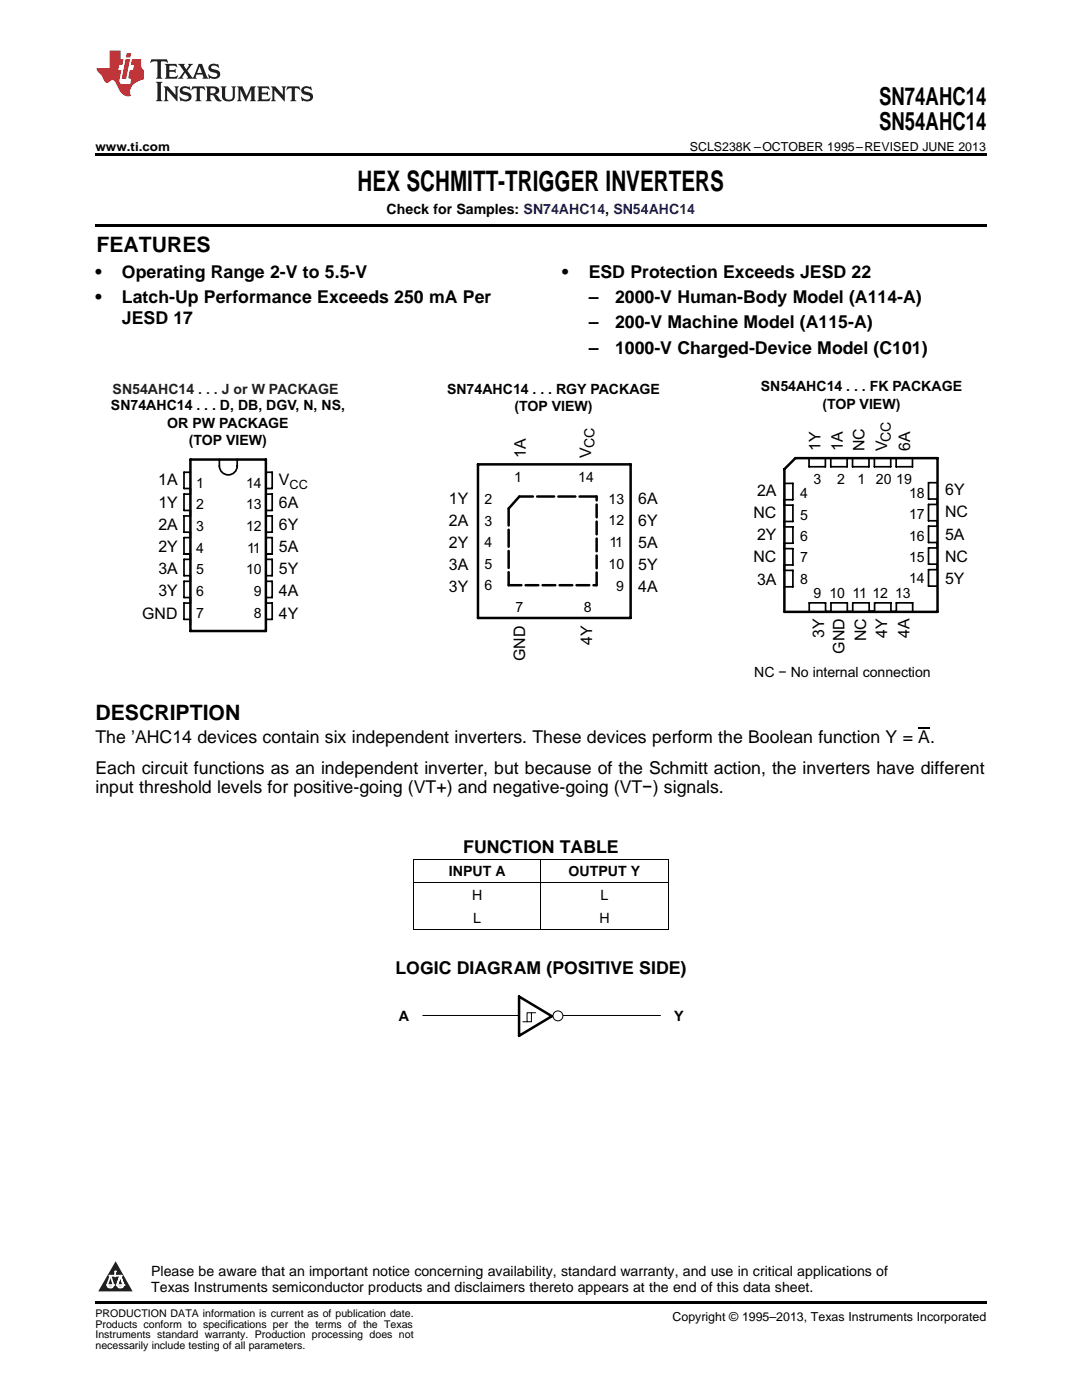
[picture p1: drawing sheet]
<svg xmlns="http://www.w3.org/2000/svg" width="216mm" height="279mm" viewBox="0 0 216 279" stroke-linecap="round" stroke-linejoin="round" font-family="sans-serif">
<defs><g id="words">
<text font-size="5.6" x="71.4" y="38.1">HEX SCHMITT-TRIGGER INVERTERS</text>
<g font-size="4.9">
<text x="175.4" y="21">SN74AHC14</text>
<text x="175.4" y="25.9">SN54AHC14</text>
</g>
<g font-size="4.2">
<text x="19.2" y="50.3">FEATURES</text>
<text x="19" y="143.7">DESCRIPTION</text>
</g>
<g font-size="3.5">
<text x="19" y="55.4">•</text>
<text x="24.3" y="55.4">Operating Range 2-V to 5.5-V</text>
<text x="112.2" y="55.4">•</text>
<text x="117.5" y="55.4">ESD Protection Exceeds JESD 22</text>
<text x="19" y="60.5">•</text>
<text x="24.3" y="60.5">Latch-Up Performance Exceeds 250 mA Per</text>
<text x="24.3" y="64.7">JESD 17</text>
<text x="117.5" y="60.5">–</text>
<text x="117.5" y="65.5">–</text>
<text x="122.7" y="60.5">2000-V Human-Body Model (A114-A)</text>
<text x="122.7" y="65.5">200-V Machine Model (A115-A)</text>
<text x="117.5" y="70.6">–</text>
<text x="122.7" y="70.6">1000-V Charged-Device Model (C101)</text>
<text x="19" y="148.4">The ’AHC14 devices contain six independent inverters. These devices perform the Boolean function Y = A.</text>
<text x="19" y="154.4">Each circuit functions as an independent inverter, but because of the Schmitt action, the inverters have different</text>
<text x="19" y="158.3">input threshold levels for positive-going (VT+) and negative-going (VT−) signals.</text>
<text x="92.4" y="170.3">FUNCTION TABLE</text>
<text x="78.9" y="194.3">LOGIC DIAGRAM (POSITIVE SIDE)</text>
</g>
<g font-size="3.2">
<text x="105" y="91.3" transform="rotate(-90 105 91.3)">1A</text>
<text x="117.9" y="91.3" transform="rotate(-90 117.9 91.3)">V</text>
<text x="163.7" y="90.1" transform="rotate(-90 163.7 90.1)">1Y</text>
<text x="168.2" y="90.1" transform="rotate(-90 168.2 90.1)">1A</text>
<text x="172.5" y="90.1" transform="rotate(-90 172.5 90.1)">NC</text>
<text x="177" y="90.1" transform="rotate(-90 177 90.1)">V</text>
<text x="181.6" y="90.1" transform="rotate(-90 181.6 90.1)">6A</text>
<text x="31.6" y="96.9">1A</text>
<text x="31.6" y="101.3">1Y</text>
<text x="55.7" y="96.9">V</text>
<text x="55.7" y="101.3">6A</text>
<text x="89.6" y="100.5">1Y</text>
<text x="127.4" y="100.5">6A</text>
<text x="151.1" y="98.9">2A</text>
<text x="188.6" y="98.8">6Y</text>
<text x="31.6" y="105.8">2A</text>
<text x="55.7" y="105.8">6Y</text>
<text x="89.6" y="104.9">2A</text>
<text x="127.4" y="104.9">6Y</text>
<text x="150.3" y="103.4">NC</text>
<text x="151.1" y="107.8">2Y</text>
<text x="188.6" y="103.3">NC</text>
<text x="188.6" y="107.7">5A</text>
<text x="31.6" y="110.2">2Y</text>
<text x="55.7" y="110.2">5A</text>
<text x="89.6" y="109.3">2Y</text>
<text x="89.6" y="113.7">3A</text>
<text x="127.4" y="109.3">5A</text>
<text x="127.4" y="113.7">5Y</text>
<text x="150.3" y="112.2">NC</text>
<text x="188.6" y="112.1">NC</text>
<text x="31.6" y="114.6">3A</text>
<text x="31.6" y="119">3Y</text>
<text x="55.7" y="114.6">5Y</text>
<text x="55.7" y="119">4A</text>
<text x="89.6" y="118.1">3Y</text>
<text x="127.4" y="118.1">4A</text>
<text x="151.1" y="116.7">3A</text>
<text x="188.6" y="116.6">5Y</text>
<text x="28.4" y="123.5">GND</text>
<text x="55.7" y="123.5">4Y</text>
<text x="104.8" y="131.9" transform="rotate(-90 104.8 131.9)">GND</text>
<text x="118.2" y="128.7" transform="rotate(-90 118.2 128.7)">4Y</text>
<text x="164.5" y="127.3" transform="rotate(-90 164.5 127.3)">3Y</text>
<text x="168.5" y="130.5" transform="rotate(-90 168.5 130.5)">GND</text>
<text x="172.8" y="128" transform="rotate(-90 172.8 128)">NC</text>
<text x="177" y="127.3" transform="rotate(-90 177 127.3)">4Y</text>
<text x="181.5" y="127.3" transform="rotate(-90 181.5 127.3)">4A</text>
</g>
<g font-size="2.9">
<text x="79.6" y="203.7">A</text>
<text x="134.5" y="203.7">Y</text>
</g>
<g font-size="2.8">
<text x="77.2" y="42.7">Check for Samples: SN74AHC14, SN54AHC14</text>
<text x="22.1" y="81.9">SN74AHC14 . . . D, DB, DGV, N, NS,</text>
<text x="89.2" y="78.6">SN74AHC14 . . . RGY PACKAGE</text>
<text x="102.7" y="82.1">(TOP VIEW)</text>
<text x="151.8" y="78">SN54AHC14 . . . FK PACKAGE</text>
<text x="164.1" y="81.6">(TOP VIEW)</text>
<text x="33.4" y="85.4">OR PW PACKAGE</text>
<text x="37.7" y="88.9">(TOP VIEW)</text>
<text x="118.6" y="89.4" transform="rotate(-90 118.6 89.4)">CC</text>
<text x="177.8" y="88.3" transform="rotate(-90 177.8 88.3)">CC</text>
<text x="39.1" y="97.3">1</text>
<text x="39.1" y="101.6">2</text>
<text x="49.1" y="97.3">14</text>
<text x="49.1" y="101.6">13</text>
<text x="96.7" y="100.7">2</text>
<text x="102.6" y="96.2">1</text>
<text x="115.4" y="96.2">14</text>
<text x="121.4" y="100.5">13</text>
<text x="159.7" y="99.4">4</text>
<text x="162.3" y="96.6">3</text>
<text x="167.1" y="96.6">2</text>
<text x="171.1" y="96.6">1</text>
<text x="174.8" y="96.6">20 19</text>
<text x="181.4" y="99.3">18</text>
<text x="39.1" y="106">3</text>
<text x="49.1" y="106">12</text>
<text x="96.7" y="104.9">3</text>
<text x="121.4" y="104.9">12</text>
<text x="159.7" y="103.7">5</text>
<text x="159.7" y="108">6</text>
<text x="181.4" y="103.6">17</text>
<text x="181.4" y="107.9">16</text>
<text x="39.1" y="110.3">4</text>
<text x="49.3" y="110.3">11</text>
<text x="96.7" y="109.2">4</text>
<text x="96.7" y="113.5">5</text>
<text x="121.4" y="113.5">10</text>
<text x="121.6" y="109.2">11</text>
<text x="159.7" y="112.3">7</text>
<text x="181.4" y="112.2">15</text>
<text x="39.1" y="114.6">5</text>
<text x="39.1" y="119">6</text>
<text x="49.1" y="114.6">10</text>
<text x="50.7" y="119">9</text>
<text x="96.7" y="117.8">6</text>
<text x="123" y="117.9">9</text>
<text x="159.7" y="116.5">8</text>
<text x="162.3" y="119.4">9 10 11 12 13</text>
<text x="181.4" y="116.4">14</text>
<text x="39.1" y="123.3">7</text>
<text x="50.7" y="123.3">8</text>
<text x="102.9" y="122.2">7</text>
<text x="116.5" y="122.2">8</text>
<text x="150.5" y="135.2">NC − No internal connection</text>
<text x="89.6" y="174.9">INPUT A</text>
<text x="94.2" y="179.6">H</text>
<text x="113.5" y="174.9">OUTPUT Y</text>
<text x="119.8" y="179.6">L</text>
<text x="94.4" y="184.2">L</text>
<text x="119.6" y="184.2">H</text>
<text x="30.2" y="254.7">Please be aware that an important notice concerning availability, standard warranty, and use in critical applications of</text>
<text x="30.2" y="257.9">Texas Instruments semiconductor products and disclaimers thereto appears at the end of this data sheet.</text>
</g>
<text font-size="2.8" fill="#231f20" x="22.5" y="78.5">SN54AHC14 . . . J or W PACKAGE</text>
<g font-size="2.5">
<text x="19" y="30.1">www.ti.com</text>
<text x="137.7" y="30.1">SCLS238K –OCTOBER 1995–REVISED JUNE 2013</text>
<text x="57.8" y="97.5">CC</text>
<text x="134.2" y="263.6">Copyright © 1995–2013, Texas Instruments Incorporated</text>
</g>
<g font-size="2.1">
<text x="19" y="262.9">PRODUCTION DATA information is current as of publication date.</text>
<text x="19" y="265">Products conform to specifications per the terms of the Texas</text>
<text x="19" y="267.1">Instruments standard warranty. Production processing does not</text>
<text x="19" y="269.2">necessarily include testing of all parameters.</text>
</g>
<text font-size=".4" fill="#fff" x="19" y="50.2">1</text>
</g></defs>
<path d="M19 259.7h177.8v.5h-177.8z" fill="#000"/>
<path d="M23.1 251.7l3.4 6h-6.9z" fill="#231f20"/>
<path d="M21.4 256.5h1.2l-.3 .5h-.3a.55 .55 0 0 1-.6-.5z" fill-rule="evenodd" fill="#fff"/>
<path d="M21.4 256.5h1.2l-.3 .5h-.3a.55 .55 0 0 1-.6-.5z" fill="none" stroke="#231f20" stroke-width=".34"/>
<path d="M21.4 256.5h1.2l-.3 .5h-.5z" fill="none" stroke="#fff" stroke-width=".34"/>
<path d="M23 254.7h.1" fill="none" stroke="#fff" stroke-width=".34"/>
<path d="M23 253.7v1z" fill="#fff"/>
<path d="M23 253.7v1z" fill="none" stroke="#fff" stroke-width=".34"/>
<circle cx="23" cy="253.7" r=".17" fill="#fff"/>
<path d="M21.9 254.6h.1" fill="none" stroke="#fff" stroke-width=".34"/>
<path d="M21.9 254.6h2.3z" fill="#fff"/>
<path d="M21.9 254.6h2.3z" fill="none" stroke="#fff" stroke-width=".34"/>
<circle cx="24.2" cy="254.6" r=".17" fill="#fff"/>
<path d="M23.3 256.5h.1" fill="none" stroke="#fff" stroke-width=".34"/>
<path d="M24 254.6l-.7 1.9z" fill="#fff"/>
<path d="M24 254.6l-.7 1.9z" fill="none" stroke="#fff" stroke-width=".34"/>
<path d="M24 254.6l.7 1.9z" fill="#fff"/>
<path d="M24 254.6l.7 1.9z" fill="none" stroke="#fff" stroke-width=".34"/>
<path d="M24.6 256.5h.1" fill="none" stroke="#fff" stroke-width=".34"/>
<circle cx="21.4" cy="256.5" r=".17" fill="#fff"/>
<path d="M22.1 254.6l-.7 1.9z" fill="#fff"/>
<path d="M22.1 254.6l-.7 1.9z" fill="none" stroke="#fff" stroke-width=".34"/>
<path d="M22.1 254.6l.5 1.9z" fill="#fff"/>
<path d="M22.1 254.6l.5 1.9z" fill="none" stroke="#fff" stroke-width=".34"/>
<circle cx="22.6" cy="256.5" r=".17" fill="#fff"/>
<path d="M23.4 256.5h1.3a.65 .65 0 0 1-.7 .5 .65 .65 0 0 1-.6-.5z" fill-rule="evenodd" fill="#fff"/>
<path d="M23.4 256.5h1.3a.65 .65 0 0 1-.7 .5 .65 .65 0 0 1-.6-.5z" fill="none" stroke="#231f20" stroke-width=".34"/>
<path d="M23.4 256.5h1.3l-.4 .5h-.6z" fill="none" stroke="#fff" stroke-width=".34"/>
<path d="M23.3 256.5h.1" fill="none" stroke="#fff" stroke-width=".34"/>
<circle cx="24.7" cy="256.5" r=".17" fill="#fff"/>
<path d="M84.4 202.7h19.2M112.3 202.7h19.5" fill="none" stroke="#000" stroke-width=".2"/>
<path d="M103.6 198.9l6.5 3.9-6.5 3.9z" fill="none" stroke="#000" stroke-width=".5"/>
<path d="M105.2 202.1h.8v1.8h-.8z" fill="#fff"/>
<path d="M104.3 203.9h.9zM105.2 202.1h.8v1.8h-.8zM106 202.1h.9" fill="none" stroke="#000" stroke-width=".2"/>
<circle cx="111.3" cy="202.7" r=".99" fill="#fff"/>
<g fill="none" stroke="#000" stroke-width=".2">
<path d="M82.5 176.1h50.8M82.5 171.5h50.8M82.6 171.5v14M107.9 171.5v14M133.3 171.5v14M82.5 185.4h50.8"/>
<circle cx="111.3" cy="202.7" r=".99"/>
</g>
<g fill="none" stroke="#000" stroke-width=".34">
<path d="M38 94.3h-1.3v3.2h1.3v1.1h-1.3v3.3h1.3v1.1h-1.3v3.2h1.3v1.1h-1.3v3.2M43.8 91.7a2.59 2.59 0 0 0 .9 2.8 1.78 1.78 0 0 0 2.6-1.5v-1.3M53.1 94.3h1.2v3.2h-1.2v1.1h1.2v3.3h-1.2v1.1h1.2v3.2h-1.2v1.1h1.2v3.2M156.5 96.5h1.7v3.2h-1.7v1.1h1.7v3.3h-1.7v1.1h1.7v3.2h-1.7v1.1h1.7v3.3h-1.7v1h1.7v3.3h-1.7M161.4 91.4v1.8h3.3v-1.8h1.1v1.8h3.2v-1.8h1.1v1.8h3.3v-1.8h1.1v1.8h3.2v-1.8h1.1v1.8h3.3v-1.8M187 96.3h-1.7v3.3h1.7v1.1h-1.7v3.2h1.7v1.1h-1.7v3.3h1.7v1.1h-1.7v3.2h1.7v1.1h-1.7v3.3h1.7M36.7 110.5h1.3zM38 111.6h-1.3v3.3h1.3v1.1h-1.3v3.3h1.3v1.1h-1.3v3.2h1.3v1.1M38 110.5v1.1M53.1 110.5h1.2zM53.1 111.6h1.2v3.3h-1.2v1.1h1.2v3.3h-1.2v1.1h1.2v3.2h-1.2v1.1M53.1 110.5v1.1"/>
<path d="M161.5 122v-1.7h3.2v1.7h1.1v-1.7h3.3v1.7h1.1v-1.7h3.2v1.7h1.1v-1.7h3.3v1.7h1.1v-1.7h3.2v1.7M173.3 122h1.1"/>
</g>
<path d="M38 91.7h15.1v34.2h-15.1zM125.8 92.7h-30.4v30.6h30.4M125.8 92.7v30.6M158.7 91.4h28.4v30.7h-30.6v-28.5l2.2-2.1" fill="none" stroke="#000" stroke-width=".5"/>
<path d="M103.6 99.1l-2.1 2.4M119 99.1h-15.4M101.5 101.5v15.3" fill="none" stroke="#000" stroke-width=".5" stroke-dasharray="3.4 .8"/>
<path d="M101.5 116.8h17.5M119.1 116.8v-17.7" fill="none" stroke="#000" stroke-width=".5" stroke-dasharray="2.5 .8"/>
<path d="M19 30.6h177.8v.5h-177.8zM19 44.7h177.8v.5h-177.8z" fill="#000"/>
<path d="M30.2 11.8l-.2 .8a1.31 1.31 0 0 1 1.4-.3v2.9l-.3 .5h1.3l-.3-.5v-2.7l.3-.3a1.09 1.09 0 0 1 1.1 .4l-.2-.8zM32.9 12.8l.3 .4v2l-.3 .5h2.4l.2-.7a1.48 1.48 0 0 1-1.7 .3v-1l1 .1 .2 .2v-.9l-.2 .3h-1v-.7l.2-.2a1.73 1.73 0 0 1 1.4 .3l-.2-.6zM35.5 12.8l1.2 1.4-.7 1-.5 .5h1.1l-.2-.3 .5-.9 .6 .9-.2 .3h2l-.3-.3 .2-.5h1.2l.2 .5-.2 .3h1.2l-.3-.4-1-2.5h-.6l-1.3 2.7-1-1.4 1.1-1.3h-1l.2 .2-.5 .9-.5-.9 .2-.2zM39.8 13.3l.5 1.3h-1zM41.9 12.9a.83 .83 0 0 0-.3 1 .83 .83 0 0 0 .8 .5l.8 .2 .2 .3a1 1 0 0 1-1 .5 1 1 0 0 1-.8-.6l.1 .9 .2-.1a1.65 1.65 0 0 0 2-.5 .89 .89 0 0 0-.8-1.2l-.8-.2-.2-.3a.91 .91 0 0 1 1.6 .2l-.2-.8h-.4a1.34 1.34 0 0 0-1.2 .1zM31.1 16.3l.3 .5v2.9l-.3 .5h1.3l-.3-.5v-2.9l.3-.5zM32.7 17.2l.2 .5v2l-.2 .5h.9l-.3-.5 .1-1.7 2 2.2v-2.5l.3-.5h-.9l.2 .3v1.4l-1.5-1.7zM36.2 17.4a.83 .83 0 0 0-.3 .9 .83 .83 0 0 0 .8 .6l.8 .2 .2 .3a1 1 0 0 1-1 .5 1 1 0 0 1-.8-.6l.1 .9 .2-.1a1.66 1.66 0 0 0 2-.5 .89 .89 0 0 0-.9-1.2l-.7-.2-.2-.3a.91 .91 0 0 1 1.6 .2l-.2-.9-.4 .1a1.36 1.36 0 0 0-1.2 .1zM38.4 17.2l-.2 .9a.61 .61 0 0 1 1.1-.3v1.9l-.4 .5h1.3l-.3-.5v-1.9l.2-.2a.81 .81 0 0 1 .8 .5l-.1-.9zM41 17.2l.3 .5v2l-.3 .5h1.3l-.3-.3v-.9a.72 .72 0 0 1 .9 .6 .85 .85 0 0 0 1.4 .5l-.5-.3-.5-.7-.3-.3a.78 .78 0 0 0 .7-.7 .78 .78 0 0 0-.7-.8zM42 17.7l.2-.1a.6 .6 0 0 1 .7 .1 .6 .6 0 0 1 .1 .7l-.2 .2h-.8zM44 17.2l.3 .3a3.4 3.4 0 0 0 .3 2.4 1.57 1.57 0 0 0 2.2-.3l.1-2.1 .2-.3h-1l.3 .5v1.5a.76 .76 0 0 1-.7 .7 .76 .76 0 0 1-.8-.7v-1.5l.3-.5zM47.3 17.2l.3 .5v2l-.3 .5h.9l-.2-.5v-1.8l1 2.3 1.1-2.3v1.8l-.2 .5h1.2l-.3-.5v-2l.3-.5h-1.1l-.8 2-.8-2zM51.3 17.2l.3 .5v2l-.3 .5h2.4l.2-.7a1.49 1.49 0 0 1-1.6 .3l-.1-1h1l.3 .3v-.9l-.3 .3h-1v-.7l.3-.2a1.73 1.73 0 0 1 1.4 .3l-.3-.7zM54.1 17.2l.3 .5v2l-.3 .5h1l-.4-.5 .1-1.7 2 2.2v-2.5l.3-.5h-.9l.2 .3v1.4l-1.5-1.7zM57.4 17.2l-.2 .9a.8 .8 0 0 1 1-.5v2.1l-.3 .5h1.3l-.4-.5v-1.9l.2-.2a.81 .81 0 0 1 .9 .5l-.2-.9zM60.4 17.4a.83 .83 0 0 0-.3 .9 .83 .83 0 0 0 .8 .6l.8 .2 .2 .3a1 1 0 0 1-1 .5 1 1 0 0 1-.8-.6l.2 .9 .1-.1a1.66 1.66 0 0 0 2-.5 .89 .89 0 0 0-.8-1.2l-.8-.2-.2-.3a.91 .91 0 0 1 1.6 .2l-.2-.9-.3 .1a1.35 1.35 0 0 0-1.3 .1z" fill="#231f20"/>
<path d="M21.9 10.1v3.5h-2.6a2.13 2.13 0 0 0 .9 1.4l.4 .6a.94 .94 0 0 0 1.1 .9 .75 .75 0 0 1 .6-.5 .75 .75 0 0 1 .7 .4l.5 1a2.1 2.1 0 0 0 2.6 1.7 2.2 2.2 0 0 1 1.7-3l.9-.3v-1.8a1.16 1.16 0 0 1-.5-1v-1.2h-1.9l-.2 1.2h.7l-.3 1h-.6l-.3 1.3v.3l.6 .1-.2 1.1h-.9a.93 .93 0 0 1-1.3-.8l.4-2h-.6l.2-1h.6l.3-1.2h-.6v-1.7zM25.1 11.8l-.8 3.9h.9l.7-3.9zM25.3 10.6l-.2 .9h.9l.2-.9z" fill="#ee1d23"/>
<path d="M183.2 145.3h2.4" fill="none" stroke="#000" stroke-width=".25"/>
<use href="#words"/>
</svg>
